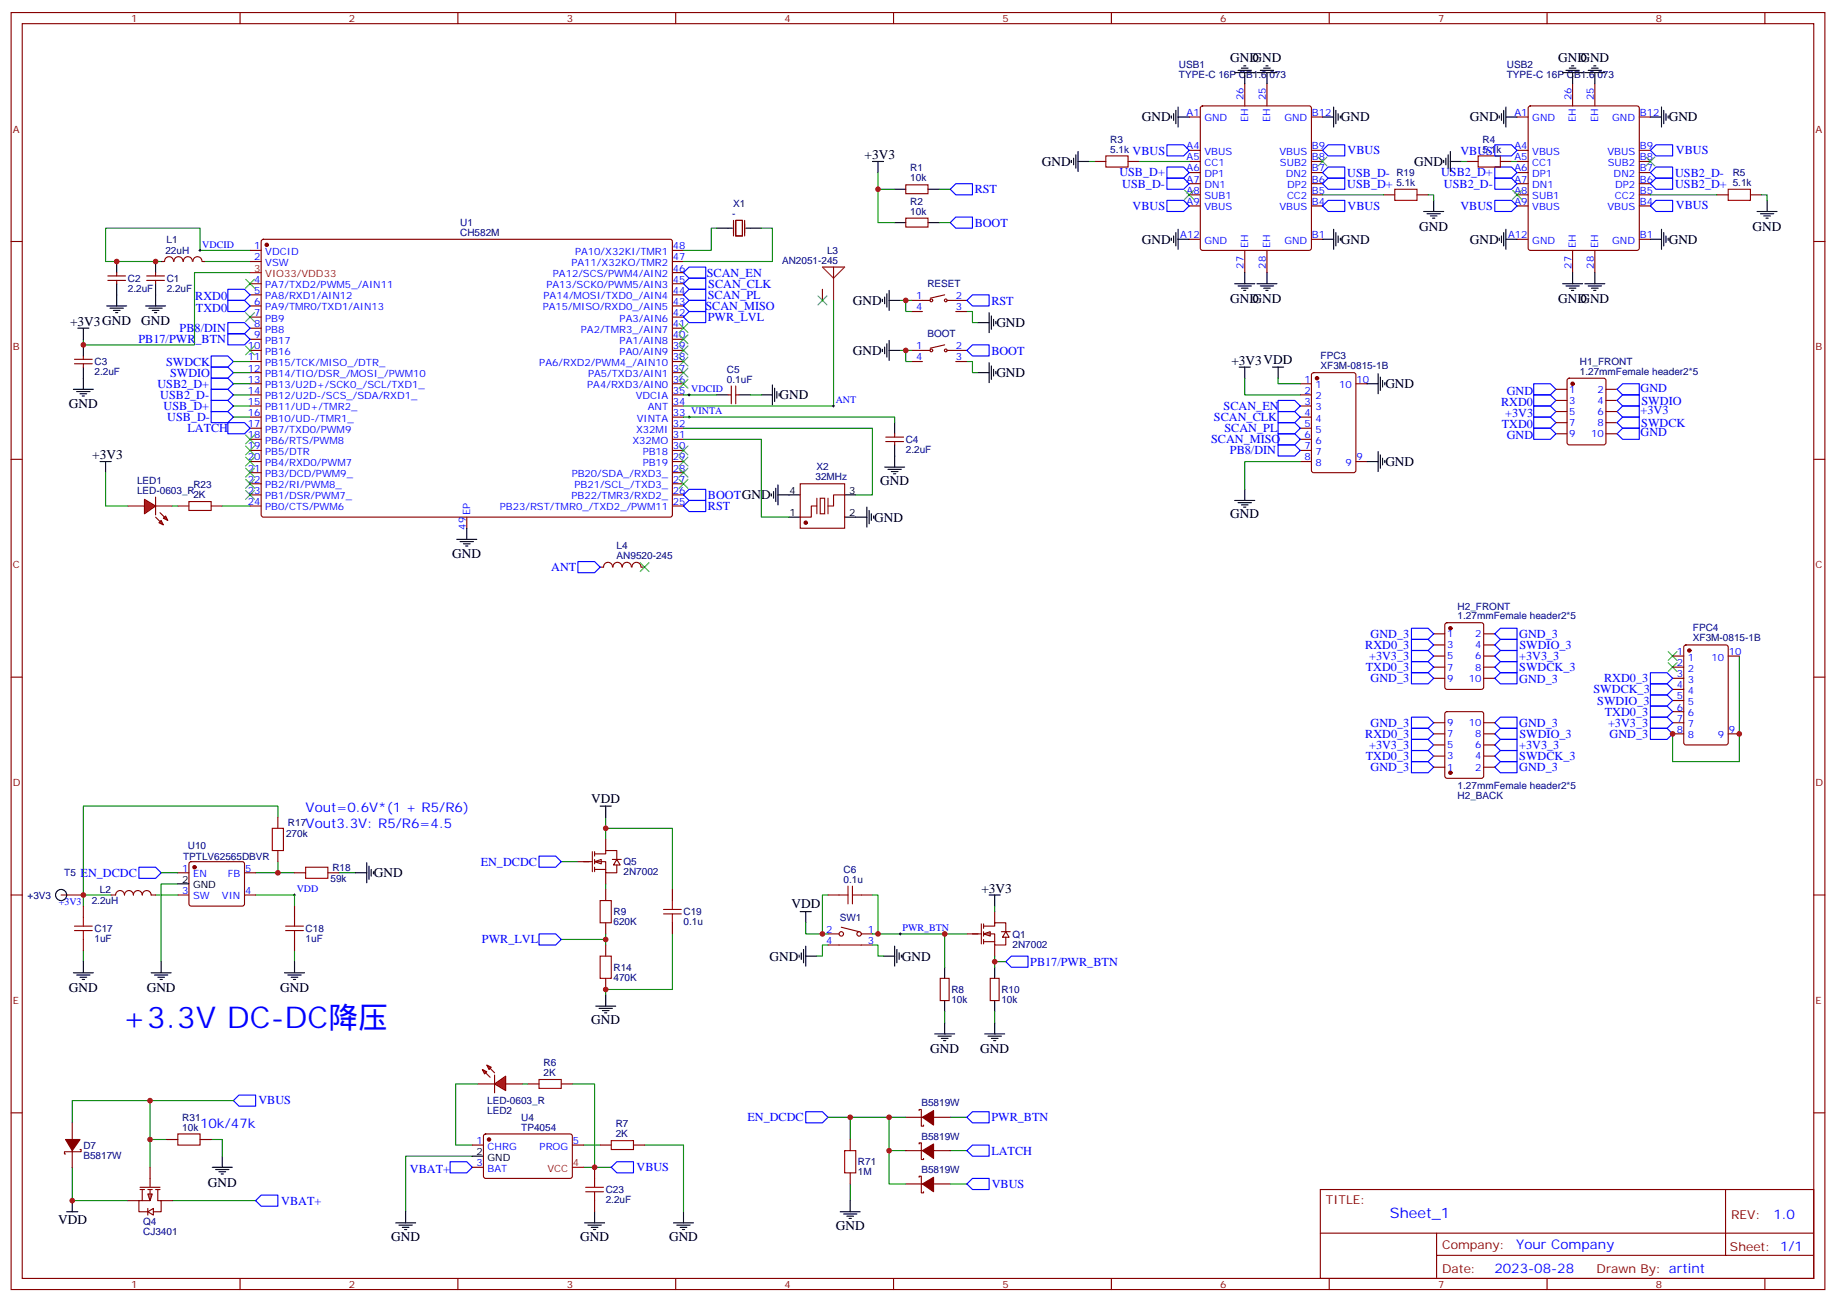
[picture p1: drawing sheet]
<svg xmlns="http://www.w3.org/2000/svg" width="583mm" height="413mm" viewBox="0 0 583 413" stroke-linecap="round" stroke-linejoin="round" font-family="sans-serif">
<defs><g id="words">
<text font-size="9.5" fill="#00f" x="38.8" y="326.4">+3.3V DC-DC降压</text>
<text font-size="4.6" fill="#00f" x="441.2" y="386.6">Sheet_1</text>
<g font-size="4.2">
<text x="390.5" y="19.8">GND</text>
<text x="397.6" y="19.8">GND</text>
<text x="494.6" y="19.8">GND</text>
<text x="501.6" y="19.8">GND</text>
<text x="362.5" y="38.6">GND</text>
<text x="425.6" y="38.6">GND</text>
<text x="466.5" y="38.5">GND</text>
<text x="529.7" y="38.6">GND</text>
<text x="274.5" y="50.6">+3V3</text>
<text x="330.7" y="52.7">GND</text>
<text x="448.9" y="52.7">GND</text>
<text x="362.5" y="77.4">GND</text>
<text x="425.6" y="77.4">GND</text>
<text x="450.5" y="73.2">GND</text>
<text x="466.5" y="77.3">GND</text>
<text x="529.7" y="77.4">GND</text>
<text x="556.3" y="73.2">GND</text>
<text x="270.8" y="96.7">GND</text>
<text x="390.5" y="96.1">GND</text>
<text x="397.6" y="96.1">GND</text>
<text x="494.6" y="96.1">GND</text>
<text x="501.6" y="96.1">GND</text>
<text x="22.2" y="103.5">+3V3GND</text>
<text x="44.8" y="103.2">GND</text>
<text x="316.3" y="103.8">GND</text>
<text x="270.8" y="112.6">GND</text>
<text x="316.3" y="119.7">GND</text>
<text x="390.9" y="115.8">+3V3VDD</text>
<text x="439.7" y="123.2">GND</text>
<text x="21.9" y="129.7">GND</text>
<text x="247.5" y="126.8">GND</text>
<text x="29.3" y="145.8">+3V3</text>
<text x="439.7" y="147.9">GND</text>
<text x="279.4" y="153.9">GND</text>
<text x="277.5" y="165.6">GND</text>
<text x="390.5" y="164.5">GND</text>
<text x="143.6" y="177.3">GND</text>
<text x="187.7" y="254.8">VDD</text>
<text x="118.7" y="278.4">GND</text>
<text x="311.5" y="283.4">+3V3</text>
<text x="251.3" y="288.3">VDD</text>
<text x="244.3" y="304.9">GND</text>
<text x="286.3" y="304.9">GND</text>
<text x="21.9" y="314.9">GND</text>
<text x="46.6" y="314.9">GND</text>
<text x="88.9" y="314.9">GND</text>
<text x="187.7" y="325">GND</text>
<text x="295.3" y="334.2">GND</text>
<text x="311.1" y="334.2">GND</text>
<text x="66" y="376.6">GND</text>
<text x="18.5" y="388.6">VDD</text>
<text x="124.2" y="393.8">GND</text>
<text x="184.1" y="393.8">GND</text>
<text x="212.4" y="393.8">GND</text>
<text x="265.3" y="390.3">GND</text>
</g>
<g font-size="4.2" fill="#00f">
<text x="97" y="257.6">Vout=0.6V*(1 + R5/R6)</text>
<text x="97" y="262.9">Vout3.3V: R5/R6=4.5</text>
<text x="63.5" y="358.2">10k/47k</text>
<text x="562.9" y="386.8">1.0</text>
<text x="481.3" y="396.4">Your Company</text>
<text x="474.4" y="404.2">2023-08-28</text>
</g>
<g font-size="3.9" fill="#00f">
<text x="359.5" y="49.1">VBUS</text>
<text x="427.7" y="48.9">VBUS</text>
<text x="463.6" y="49.1">VBUS</text>
<text x="532" y="48.9">VBUS</text>
<text x="355.3" y="56">USB_D+</text>
<text x="356.2" y="59.5">USB_D-</text>
<text x="427.7" y="59.6">USB_D+</text>
<text x="427.7" y="56.1">USB_D-</text>
<text x="457.4" y="56">USB2_D+</text>
<text x="458.3" y="59.5">USB2_D-</text>
<text x="531.7" y="59.6">USB2_D+</text>
<text x="531.7" y="56.1">USB2_D-</text>
<text x="309.4" y="61.4">RST</text>
<text x="309.4" y="72">BOOT</text>
<text x="359.5" y="66.7">VBUS</text>
<text x="427.7" y="66.6">VBUS</text>
<text x="463.6" y="66.7">VBUS</text>
<text x="532" y="66.5">VBUS</text>
<text x="224.4" y="87.8">SCAN_EN</text>
<text x="62" y="95.4">RXD0</text>
<text x="224.6" y="94.9">SCAN_PL</text>
<text x="224.8" y="91.4">SCAN_CLK</text>
<text x="62.2" y="98.9">TXD0</text>
<text x="223.9" y="98.4">SCAN_MISO</text>
<text x="224.7" y="102">PWR_LVL</text>
<text x="314.7" y="96.7">RST</text>
<text x="57" y="105.4">PB8/DIN</text>
<text x="43.9" y="108.9">PB17/PWR_BTN</text>
<text x="314.7" y="112.5">BOOT</text>
<text x="52.7" y="116">SWDCK</text>
<text x="54" y="119.6">SWDIO</text>
<text x="50" y="123">USB2_D+</text>
<text x="478.3" y="125.4">GND</text>
<text x="520.8" y="124.3">GND</text>
<text x="50.9" y="126.6">USB2_D-</text>
<text x="51.9" y="130.1">USB_D+</text>
<text x="388.4" y="130.2">SCAN_EN</text>
<text x="476.5" y="128.9">RXD0</text>
<text x="520.8" y="131.4">+3V3</text>
<text x="521.1" y="128.4">SWDIO</text>
<text x="53.1" y="133.7">USB_D-</text>
<text x="59.5" y="137.2">LATCH</text>
<text x="385.3" y="133.7">SCAN_CLK</text>
<text x="388.7" y="137.2">SCAN_PL</text>
<text x="476.7" y="135.9">TXD0</text>
<text x="477.8" y="132.4">+3V3</text>
<text x="521" y="135.5">SWDCK</text>
<text x="384.4" y="140.8">SCAN_MISO</text>
<text x="478.3" y="139.5">GND</text>
<text x="520.8" y="138.5">GND</text>
<text x="390.4" y="144.2">PB8/DIN</text>
<text x="224.7" y="158.4">BOOTGND</text>
<text x="224.7" y="161.9">RST</text>
<text x="175" y="181.3">ANT</text>
<text x="435.1" y="202.4">GND_3</text>
<text x="482.2" y="202.5">GND_3</text>
<text x="433.4" y="206">RXD0_3</text>
<text x="434.6" y="209.5">+3V3_3</text>
<text x="482.2" y="209.6">+3V3_3</text>
<text x="482.3" y="206">SWDIO_3</text>
<text x="433.5" y="213">TXD0_3</text>
<text x="482.2" y="213.1">SWDCK_3</text>
<text x="435.1" y="216.6">GND_3</text>
<text x="482.2" y="216.7">GND_3</text>
<text x="505.8" y="220.1">SWDCK_3</text>
<text x="509.2" y="216.6">RXD0_3</text>
<text x="507" y="223.7">SWDIO_3</text>
<text x="509.4" y="227.1">TXD0_3</text>
<text x="435.1" y="230.7">GND_3</text>
<text x="482.2" y="230.8">GND_3</text>
<text x="510.4" y="230.7">+3V3_3</text>
<text x="433.4" y="234.2">RXD0_3</text>
<text x="434.6" y="237.7">+3V3_3</text>
<text x="482.2" y="237.8">+3V3_3</text>
<text x="482.3" y="234.2">SWDIO_3</text>
<text x="510.9" y="234.2">GND_3</text>
<text x="433.5" y="241.2">TXD0_3</text>
<text x="435.1" y="244.8">GND_3</text>
<text x="482.2" y="244.9">GND_3</text>
<text x="482.2" y="241.4">SWDCK_3</text>
<text x="152.6" y="274.8">EN_DCDC</text>
<text x="25.6" y="278.3">EN_DCDC</text>
<text x="153" y="299.4">PWR_LVL</text>
<text x="327" y="306.6">PB17/PWR_BTN</text>
<text x="82" y="350.5">VBUS</text>
<text x="237.2" y="355.9">EN_DCDC</text>
<text x="314.7" y="356">PWR_BTN</text>
<text x="202" y="371.8">VBUS</text>
<text x="314.7" y="366.5">LATCH</text>
<text x="130.1" y="372.3">VBAT+</text>
<text x="314.8" y="377.2">VBUS</text>
<text x="89.3" y="382.4">VBAT+</text>
</g>
<g font-size="3.9" fill="#800">
<text x="420.9" y="382.2">TITLE:</text>
<text x="549.5" y="386.8">REV:</text>
<text x="457.8" y="396.4">Company:</text>
<text x="549.1" y="397">Sheet: 1/1</text>
<text x="457.8" y="404">Date:</text>
<text x="506.8" y="404.1">Drawn By: artint</text>
</g>
<g font-size="3.2" fill="#800">
<text x="41.6" y="7">1</text>
<text x="110.8" y="7">2</text>
<text x="179.9" y="7">3</text>
<text x="249.1" y="7">4</text>
<text x="318.2" y="7">5</text>
<text x="387.3" y="7">6</text>
<text x="456.5" y="7">7</text>
<text x="525.6" y="7">8</text>
<text x="4.1" y="42.1">A</text>
<text x="576.3" y="42.1">A</text>
<text x="4.1" y="111.2">B</text>
<text x="576.3" y="111.2">B</text>
<text x="4.1" y="180.4">C</text>
<text x="576.3" y="180.4">C</text>
<text x="4.1" y="249.5">D</text>
<text x="576.3" y="249.5">D</text>
<text x="4.1" y="318.7">E</text>
<text x="576.3" y="318.7">E</text>
<text x="41.6" y="408.8">1</text>
<text x="110.8" y="408.8">2</text>
<text x="179.9" y="408.8">3</text>
<text x="249.1" y="408.8">4</text>
<text x="318.2" y="408.8">5</text>
<text x="387.3" y="408.8">6</text>
<text x="456.5" y="408.8">7</text>
<text x="525.6" y="408.8">8</text>
</g>
<g font-size="3.2" fill="#000080">
<text x="374.2" y="21.7">USB1</text>
<text x="478.3" y="21.7">USB2</text>
<text x="374.2" y="24.8">TYPE-C 16P CB1.6 073</text>
<text x="478.3" y="24.8">TYPE-C 16P CB1.6 073</text>
<text x="352.4" y="45.3">R3</text>
<text x="470.6" y="45.3">R4</text>
<text x="352.4" y="48.4">5.1k</text>
<text x="470.6" y="48.4">5.1k</text>
<text x="288.9" y="57.6">10k</text>
<text x="288.9" y="54.4">R1</text>
<text x="443.2" y="59">5.1k</text>
<text x="443.2" y="55.9">R19</text>
<text x="550" y="59">5.1k</text>
<text x="550" y="55.9">R5</text>
<text x="232.8" y="65.7">X1</text>
<text x="288.9" y="65">R2</text>
<text x="146.1" y="71.7">U1</text>
<text x="232.4" y="68.9">-</text>
<text x="288.9" y="68.2">10k</text>
<text x="52.8" y="77.1">L1</text>
<text x="146.1" y="74.9">CH582M</text>
<text x="52.5" y="80.6">22uH</text>
<text x="248.2" y="83.7">AN2051-245</text>
<text x="262.5" y="80.6">L3</text>
<text x="40.6" y="89.5">C2</text>
<text x="52.9" y="89.5">C1</text>
<text x="40.6" y="92.6">2.2uF</text>
<text x="52.9" y="92.6">2.2uF</text>
<text x="294.4" y="91.2">RESET</text>
<text x="294.4" y="107.1">BOOT</text>
<text x="419.2" y="114">FPC3</text>
<text x="30" y="119.1">2.2uF</text>
<text x="30" y="115.9">C3</text>
<text x="230.7" y="118.2">C5</text>
<text x="419.2" y="117.2">XF3M-0815-1B</text>
<text x="501.5" y="119">1.27mmFemale header2*5</text>
<text x="501.5" y="115.9">H1_FRONT</text>
<text x="230.7" y="121.5">0.1uF</text>
<text x="287.5" y="143.8">2.2uF</text>
<text x="287.5" y="140.6">C4</text>
<text x="259.2" y="149.3">X2</text>
<text x="43.5" y="153.6">LED1</text>
<text x="61.4" y="155">R23</text>
<text x="258.9" y="152.5">32MHz</text>
<text x="43.5" y="156.7">LED-0603_R</text>
<text x="61.4" y="158.2">2K</text>
<text x="195.7" y="177.4">AN9520-245</text>
<text x="195.7" y="174.3">L4</text>
<text x="462.7" y="196.6">1.27mmFemale header2*5</text>
<text x="462.7" y="193.5">H2_FRONT</text>
<text x="537.4" y="203.6">XF3M-0815-1B</text>
<text x="537.4" y="200.4">FPC4</text>
<text x="462.7" y="250.6">1.27mmFemale header2*5</text>
<text x="462.7" y="253.7">H2_BACK</text>
<text x="91.4" y="262.3">R17</text>
<text x="59.6" y="269.3">U10</text>
<text x="90.8" y="265.8">270k</text>
<text x="58.1" y="272.9">TPTLV62565DBVR</text>
<text x="197.9" y="274.7">Q5</text>
<text x="20.4" y="278.1">T5</text>
<text x="104.9" y="279.9">59k</text>
<text x="105.5" y="276.4">R18</text>
<text x="197.9" y="277.8">2N7002</text>
<text x="267.8" y="280.2">0.1u</text>
<text x="267.8" y="277">C6</text>
<text x="8.7" y="285.2">+3V3</text>
<text x="29.1" y="287">2.2uH</text>
<text x="31.7" y="283.5">L2</text>
<text x="194.7" y="293.7">620K</text>
<text x="194.7" y="290.6">R9</text>
<text x="217" y="293.7">0.1u</text>
<text x="217" y="290.5">C19</text>
<text x="266.6" y="292.3">SW1</text>
<text x="30" y="299">1uF</text>
<text x="30" y="295.8">C17</text>
<text x="97" y="299">1uF</text>
<text x="97" y="295.8">C18</text>
<text x="321.4" y="297.6">Q1</text>
<text x="321.4" y="300.8">2N7002</text>
<text x="194.7" y="311.3">470K</text>
<text x="194.7" y="308.2">R14</text>
<text x="302" y="315.2">R8</text>
<text x="317.9" y="315.2">R10</text>
<text x="302" y="318.4">10k</text>
<text x="317.9" y="318.4">10k</text>
<text x="172.5" y="341.6">2K</text>
<text x="172.5" y="338.5">R6</text>
<text x="154.6" y="350.4">LED-0603_R</text>
<text x="154.6" y="353.6">LED2</text>
<text x="292.5" y="351.1">B5819W</text>
<text x="57.9" y="358.9">10k</text>
<text x="57.9" y="355.7">R31</text>
<text x="165.5" y="358.9">TP4054</text>
<text x="165.5" y="355.7">U4</text>
<text x="195.5" y="357.9">R7</text>
<text x="26.5" y="364.6">D7</text>
<text x="195.4" y="361">2K</text>
<text x="292.5" y="361.7">B5819W</text>
<text x="26.5" y="367.8">B5817W</text>
<text x="272.3" y="369.9">R71</text>
<text x="272.3" y="373.1">1M</text>
<text x="292.5" y="372.3">B5819W</text>
<text x="192.3" y="381.9">2.2uF</text>
<text x="192.3" y="378.7">C23</text>
<text x="45.4" y="388.7">Q4</text>
<text x="45.4" y="391.9">CJ3401</text>
</g>
<g font-size="3.2" fill="#00f">
<text x="394.8" y="31.9" transform="rotate(-90 394.8 31.9)">26</text>
<text x="401.8" y="31.9" transform="rotate(-90 401.8 31.9)">25</text>
<text x="498.8" y="31.9" transform="rotate(-90 498.8 31.9)">26</text>
<text x="505.9" y="31.9" transform="rotate(-90 505.9 31.9)">25</text>
<text x="376.6" y="36.8">A1</text>
<text x="382.3" y="38.6">GND</text>
<text x="396.2" y="38.7" transform="rotate(-90 396.2 38.7)">EH</text>
<text x="403.2" y="38.7" transform="rotate(-90 403.2 38.7)">EH</text>
<text x="407.7" y="38.6">GND</text>
<text x="416.5" y="36.8">B12</text>
<text x="480.7" y="36.8">A1</text>
<text x="486.4" y="38.6">GND</text>
<text x="500.2" y="38.7" transform="rotate(-90 500.2 38.7)">EH</text>
<text x="507.3" y="38.7" transform="rotate(-90 507.3 38.7)">EH</text>
<text x="511.8" y="38.6">GND</text>
<text x="520.5" y="36.8">B12</text>
<text x="376.6" y="47.4">A4</text>
<text x="416.5" y="47.4">B9</text>
<text x="480.7" y="47.4">A4</text>
<text x="520.5" y="47.4">B9</text>
<text x="376.6" y="50.9">A5</text>
<text x="382.3" y="52.7">CC1</text>
<text x="382.3" y="49.1">VBUS</text>
<text x="406.1" y="49.1">VBUS</text>
<text x="406.3" y="52.7">SUB2</text>
<text x="416.5" y="50.9">B8</text>
<text x="480.7" y="50.9">A5</text>
<text x="486.4" y="52.7">CC1</text>
<text x="486.4" y="49.1">VBUS</text>
<text x="510.2" y="49.1">VBUS</text>
<text x="510.4" y="52.7">SUB2</text>
<text x="520.5" y="50.9">B8</text>
<text x="376.6" y="58">A7</text>
<text x="376.6" y="54.4">A6</text>
<text x="382.3" y="59.7">DN1</text>
<text x="382.3" y="56.2">DP1</text>
<text x="408.1" y="56.2">DN2</text>
<text x="408.6" y="59.7">DP2</text>
<text x="416.5" y="54.4">B7</text>
<text x="416.5" y="58">B6</text>
<text x="480.7" y="58">A7</text>
<text x="480.7" y="54.4">A6</text>
<text x="486.4" y="59.7">DN1</text>
<text x="486.4" y="56.2">DP1</text>
<text x="512.2" y="56.2">DN2</text>
<text x="512.7" y="59.7">DP2</text>
<text x="520.5" y="54.4">B7</text>
<text x="520.5" y="58">B6</text>
<text x="376.6" y="65">A9</text>
<text x="376.6" y="61.5">A8</text>
<text x="382.3" y="63.3">SUB1</text>
<text x="408.5" y="63.3">CC2</text>
<text x="416.5" y="61.5">B5</text>
<text x="416.5" y="65">B4</text>
<text x="480.7" y="65">A9</text>
<text x="480.7" y="61.5">A8</text>
<text x="486.4" y="63.3">SUB1</text>
<text x="512.6" y="63.3">CC2</text>
<text x="520.5" y="61.5">B5</text>
<text x="520.5" y="65">B4</text>
<text x="382.3" y="66.8">VBUS</text>
<text x="406.1" y="66.8">VBUS</text>
<text x="486.4" y="66.8">VBUS</text>
<text x="510.2" y="66.8">VBUS</text>
<text x="374.6" y="75.6">A12</text>
<text x="382.3" y="77.4">GND</text>
<text x="407.7" y="77.4">GND</text>
<text x="416.5" y="75.6">B1</text>
<text x="478.7" y="75.6">A12</text>
<text x="486.4" y="77.4">GND</text>
<text x="511.8" y="77.4">GND</text>
<text x="520.5" y="75.6">B1</text>
<text x="64.2" y="78.6">VDCID</text>
<text x="80.7" y="79.1">1</text>
<text x="80.7" y="82.7">2</text>
<text x="84.2" y="80.9">VDCID</text>
<text x="182.5" y="80.9">PA10/X32KI/TMR1</text>
<text x="213.6" y="82.7">47</text>
<text x="213.6" y="79.1">48</text>
<text x="396.2" y="78.8" transform="rotate(-90 396.2 78.8)">EH</text>
<text x="403.2" y="78.8" transform="rotate(-90 403.2 78.8)">EH</text>
<text x="500.2" y="78.8" transform="rotate(-90 500.2 78.8)">EH</text>
<text x="507.3" y="78.8" transform="rotate(-90 507.3 78.8)">EH</text>
<text x="80.7" y="89.7">4</text>
<text x="84.2" y="84.4">VSW</text>
<text x="175.5" y="87.9">PA12/SCS/PWM4/AIN2</text>
<text x="181.4" y="84.4">PA11/X32KO/TMR2</text>
<text x="213.6" y="89.7">45</text>
<text x="213.6" y="86.2">46</text>
<text x="394.8" y="85.3" transform="rotate(-90 394.8 85.3)">27</text>
<text x="401.8" y="85.3" transform="rotate(-90 401.8 85.3)">28</text>
<text x="498.8" y="85.3" transform="rotate(-90 498.8 85.3)">27</text>
<text x="505.9" y="85.3" transform="rotate(-90 505.9 85.3)">28</text>
<text x="80.7" y="93.2">5</text>
<text x="84.2" y="91.5">PA7/TXD2/PWM5_/AIN11</text>
<text x="84.2" y="95">PA8/RXD1/AIN12</text>
<text x="172.5" y="95">PA14/MOSI/TXD0_/AIN4</text>
<text x="173.5" y="91.5">PA13/SCK0/PWM5/AIN3</text>
<text x="213.6" y="93.2">44</text>
<text x="290.8" y="95">1</text>
<text x="303.4" y="95">2</text>
<text x="80.7" y="96.8">6</text>
<text x="80.7" y="100.3">7</text>
<text x="84.2" y="98.5">PA9/TMR0/TXD1/AIN13</text>
<text x="172.3" y="98.5">PA15/MISO/RXD0_/AIN5</text>
<text x="213.6" y="100.3">42</text>
<text x="213.6" y="96.8">43</text>
<text x="290.8" y="98.5">4</text>
<text x="303.4" y="98.5">3</text>
<text x="80.7" y="103.8">8</text>
<text x="80.7" y="107.4">9</text>
<text x="84.2" y="102.1">PB9</text>
<text x="84.2" y="105.6">PB8</text>
<text x="184.4" y="105.6">PA2/TMR3_/AIN7</text>
<text x="196.7" y="102.1">PA3/AIN6</text>
<text x="213.6" y="107.4">40</text>
<text x="213.6" y="103.8">41</text>
<text x="78.7" y="110.9">10</text>
<text x="84.2" y="109.1">PB17</text>
<text x="84.2" y="112.6">PB16</text>
<text x="196.7" y="112.6">PA0/AIN9</text>
<text x="196.7" y="109.1">PA1/AIN8</text>
<text x="213.6" y="110.9">39</text>
<text x="290.8" y="110.9">1</text>
<text x="303.4" y="110.9">2</text>
<text x="78.7" y="114.4">11</text>
<text x="78.7" y="117.9">12</text>
<text x="84.2" y="116.2">PB15/TCK/MISO_/DTR_</text>
<text x="84.2" y="119.7">PB14/TIO/DSR_/MOSI_/PWM10</text>
<text x="171.2" y="116.2">PA6/RXD2/PWM4_/AIN10</text>
<text x="186.7" y="119.7">PA5/TXD3/AIN1</text>
<text x="213.6" y="117.9">37</text>
<text x="213.6" y="114.4">38</text>
<text x="290.8" y="114.4">4</text>
<text x="303.4" y="114.4">3</text>
<text x="78.7" y="121.5">13</text>
<text x="78.7" y="125">14</text>
<text x="84.2" y="123.2">PB13/U2D+/SCK0_/SCL/TXD1_</text>
<text x="186.4" y="123.2">PA4/RXD3/AIN0</text>
<text x="213.6" y="125">35 VDCID</text>
<text x="213.6" y="121.5">36</text>
<text x="414.1" y="121.5">1</text>
<text x="414.1" y="125">2</text>
<text x="417.6" y="123.2">1</text>
<text x="425.1" y="123.2">10</text>
<text x="430.6" y="121.5">10</text>
<text x="498.1" y="124.6">1</text>
<text x="507" y="124.6">2</text>
<text x="78.7" y="128.5">15</text>
<text x="84.2" y="126.8">PB12/U2D-/SCS_/SDA/RXD1_</text>
<text x="84.2" y="130.3">PB11/UD+/TMR2_</text>
<text x="201.8" y="126.8">VDCIA</text>
<text x="205.6" y="130.3">ANT</text>
<text x="213.6" y="128.5">34</text>
<text x="265.3" y="128">ANT</text>
<text x="414.1" y="128.5">3</text>
<text x="417.6" y="126.8">2</text>
<text x="417.6" y="130.3">3</text>
<text x="498.1" y="128.2">3</text>
<text x="498.1" y="131.7">5</text>
<text x="507" y="128.2">4</text>
<text x="507" y="131.7">6</text>
<text x="78.7" y="132">16</text>
<text x="78.7" y="135.6">17</text>
<text x="84.2" y="133.8">PB10/UD-/TMR1_</text>
<text x="84.2" y="137.3">PB7/TXD0/PWM9</text>
<text x="201.9" y="137.3">X32MI</text>
<text x="202.1" y="133.8">VINTA</text>
<text x="213.6" y="135.6">32</text>
<text x="213.6" y="132">33 VINTA</text>
<text x="414.1" y="132">4</text>
<text x="414.1" y="135.6">5</text>
<text x="417.6" y="133.8">4</text>
<text x="417.6" y="137.3">5</text>
<text x="498.1" y="135.2">7</text>
<text x="507" y="135.2">8</text>
<text x="78.7" y="139.1">18</text>
<text x="78.7" y="142.6">19</text>
<text x="84.2" y="140.9">PB6/RTS/PWM8</text>
<text x="200.7" y="140.9">X32MO</text>
<text x="213.6" y="142.6">30</text>
<text x="213.6" y="139.1">31</text>
<text x="414.1" y="139.1">6</text>
<text x="414.1" y="142.6">7</text>
<text x="417.6" y="140.9">6</text>
<text x="498.1" y="138.7">9</text>
<text x="505" y="138.7">10</text>
<text x="78.7" y="146.2">20</text>
<text x="78.7" y="149.7">21</text>
<text x="84.2" y="144.4">PB5/DTR</text>
<text x="84.2" y="147.9">PB4/RXD0/PWM7</text>
<text x="204" y="147.9">PB19</text>
<text x="204" y="144.4">PB18</text>
<text x="213.6" y="149.7">28</text>
<text x="213.6" y="146.2">29</text>
<text x="414.1" y="146.2">8</text>
<text x="417.6" y="144.4">7</text>
<text x="417.6" y="147.9">8</text>
<text x="427.1" y="147.9">9</text>
<text x="430.6" y="146.2">9</text>
<text x="78.7" y="153.2">22</text>
<text x="84.2" y="151.4">PB3/DCD/PWM9_</text>
<text x="84.2" y="155">PB2/RI/PWM8_</text>
<text x="181.5" y="151.4">PB20/SDA_/RXD3_</text>
<text x="182.3" y="155">PB21/SCL_/TXD3_</text>
<text x="213.6" y="153.2">27</text>
<text x="78.7" y="156.7">23</text>
<text x="78.7" y="160.3">24</text>
<text x="84.2" y="158.5">PB1/DSR/PWM7_</text>
<text x="181.4" y="158.5">PB22/TMR3/RXD2_</text>
<text x="213.6" y="160.3">25</text>
<text x="213.6" y="156.7">26</text>
<text x="84.2" y="162">PB0/CTS/PWM6</text>
<text x="149.2" y="163.4" transform="rotate(-90 149.2 163.4)">EP</text>
<text x="158.7" y="162">PB23/RST/TMR0_/TXD2_/PWM11</text>
<text x="147.8" y="168.2" transform="rotate(-90 147.8 168.2)">49</text>
<text x="459.3" y="202.2">1</text>
<text x="468.2" y="202.2">2</text>
<text x="459.3" y="205.8">3</text>
<text x="459.3" y="209.3">5</text>
<text x="468.2" y="205.8">4</text>
<text x="468.2" y="209.3">6</text>
<text x="532.3" y="207.9">1</text>
<text x="535.8" y="209.7">1</text>
<text x="543.2" y="209.7">10</text>
<text x="548.7" y="207.9">10</text>
<text x="459.3" y="212.8">7</text>
<text x="468.2" y="212.8">8</text>
<text x="532.3" y="211.4">2</text>
<text x="532.3" y="214.9">3</text>
<text x="535.8" y="213.2">2</text>
<text x="459.3" y="216.4">9</text>
<text x="466.2" y="216.4">10</text>
<text x="532.3" y="218.5">4</text>
<text x="535.8" y="216.7">3</text>
<text x="535.8" y="220.2">4</text>
<text x="532.3" y="222">5</text>
<text x="532.3" y="225.5">6</text>
<text x="535.8" y="223.8">5</text>
<text x="535.8" y="227.3">6</text>
<text x="459.3" y="234">7</text>
<text x="459.3" y="230.5">9</text>
<text x="466.2" y="230.5">10</text>
<text x="468.2" y="234">8</text>
<text x="532.3" y="229.1">7</text>
<text x="532.3" y="232.6">8</text>
<text x="535.8" y="230.8">7</text>
<text x="548.7" y="232.6">9</text>
<text x="459.3" y="237.5">5</text>
<text x="468.2" y="237.5">6</text>
<text x="535.8" y="234.4">8</text>
<text x="545.2" y="234.4">9</text>
<text x="459.3" y="244.6">1</text>
<text x="459.3" y="241.1">3</text>
<text x="468.2" y="244.6">2</text>
<text x="468.2" y="241.1">4</text>
<text x="57.8" y="276.7">1</text>
<text x="61.3" y="278.4">EN</text>
<text x="72.3" y="278.4">FB</text>
<text x="77.8" y="276.7">5</text>
<text x="18.6" y="287.2">+3V3</text>
<text x="57.8" y="283.7">3</text>
<text x="61.3" y="285.5">SW</text>
<text x="70.4" y="285.5">VIN</text>
<text x="77.8" y="283.7">4</text>
<text x="94.2" y="283.2">VDD</text>
<text x="262.2" y="299.6">4</text>
<text x="262.2" y="296.1">2</text>
<text x="275.5" y="299.6">3</text>
<text x="275.5" y="296.1">1</text>
<text x="286.5" y="295.6">PWR_BTN</text>
<text x="151.3" y="363.1">1</text>
<text x="154.8" y="364.9">CHRG</text>
<text x="171.3" y="364.9">PROG</text>
<text x="181.9" y="363.1">5</text>
<text x="151.3" y="370.2">3</text>
<text x="154.8" y="371.9">BAT</text>
</g>
<g font-size="3.2" fill="#f00">
<text x="80.7" y="86.2">3</text>
<text x="84.2" y="87.9">VIO33/VDD33</text>
<text x="173.8" y="371.9">VCC</text>
<text x="181.9" y="370.2">4</text>
</g>
<g font-size="3.2">
<text x="250.6" y="156.7">4</text>
<text x="269.5" y="156.7">3</text>
<text x="250.6" y="163.8">1</text>
<text x="269.5" y="163.8">2</text>
<text x="57.8" y="280.2">2</text>
<text x="61.3" y="282">GND</text>
<text x="151.3" y="366.6">2</text>
<text x="154.8" y="368.4">GND</text>
</g>
</g></defs>
<g fill="none" stroke="#870000" stroke-width=".35">
<path d="M3.5 4h575.8v405.3h-575.8zM7.1 7.5h568.6v398.3h-568.6zM76.2 4v3.5M145.3 4v3.5M214.5 4v3.5M283.6 4v3.5M352.8 4v3.5M421.9 4v3.5M491.1 4v3.5M560.2 4v3.5M377.5 37.1h3.5M381.2 33.8l.5-.2h33.9l.5 .2 .2 .5v44.5l-.3 .5-.4 .2h-33.9l-.5-.3-.2-.4v-44.5z"/>
<path d="M395.1 26.6v7M402.2 26.6v7M416.3 37.1h3.5M481.5 37.1h3.6M485.3 33.8l.5-.2h33.8l.5 .2 .2 .5v44.5l-.2 .5-.5 .2h-33.8l-.5-.3-.2-.4v-44.5zM499.2 26.6v7M506.2 26.6v7M520.3 37.1h3.6M287.5 58.7h7.1v2.8h-7.1zM347.5 51.3h3.5M358.1 51.3h3.5M377.5 58.3h3.5"/>
<path d="M377.5 54.8h3.5M377.5 51.3h3.5M377.5 47.7h3.5M416.3 58.3h3.5M416.3 54.8h3.5M416.3 51.3h3.5M416.3 47.7h3.5M465.7 51.3h3.5M476.2 51.3h3.6M481.5 58.3h3.6M481.5 54.8h3.6M481.5 51.3h3.6"/>
<path d="M481.5 47.7h3.6M520.3 58.3h3.6M520.3 54.8h3.6M520.3 51.3h3.6M520.3 47.7h3.6M3.5 76.7h3.6M79.4 79.5h3.5M83.1 76.2l.5-.2h129.4l.4 .7v87l-.7 .4h-129.4l-.4-.7v-86.7zM213.4 79.5h3.6M232.8 70v4.9M233.5 70h2.2v4.9h-2.2zM236.4 70v4.9"/>
<path d="M287.5 69.3h7.1v2.8h-7.1zM377.5 76h3.5M377.5 65.4h3.5M377.5 61.8h3.5M395.1 79.5v7M402.2 79.5v7M416.3 76h3.5M416.3 65.4h3.5M416.3 61.8h3.5M439.2 61.8h3.5M449.8 61.8h3.5M481.5 76h3.6"/>
<path d="M481.5 65.4h3.6M481.5 61.8h3.6M499.2 79.5v7M506.2 79.5v7M520.3 76h3.6M520.3 65.4h3.6M520.3 61.8h3.6M545 61.8h3.6M555.6 61.8h3.6M575.7 76.7h3.6M34.2 89h5.7M34.2 87.6h5.7"/>
<path d="M37 86.5v1.1M37 89v1.1M46.6 89h5.6M46.6 87.6h5.6M49.4 86.5v1.1M49.4 89v1.1M55.1 83a1.41 1.41 0 0 0-1.4-1.5 1.41 1.41 0 0 0-1.4 1.5h-1.1M55.2 83a1.41 1.41 0 0 1 1.4-1.5 1.41 1.41 0 0 1 1.5 1.5M58.2 83a1.41 1.41 0 0 1 1.4-1.5 1.41 1.41 0 0 1 1.4 1.5M61.3 83a1.41 1.41 0 0 1 1.4-1.5 1.41 1.41 0 0 1 1.4 1.5M64.2 83h1.1M79.4 83h3.5"/>
<path d="M79.4 90.1h3.5M79.4 93.6h3.5M79.4 97.1h3.5M213.4 83h3.6M213.4 90.1h3.6M213.4 93.6h3.6M213.4 97.1h3.6M213.4 86.5h3.6M289.3 95.4h6M289.3 98.9h3.5M299.9 93.6l-4.6 1.1M300.9 95.4h6"/>
<path d="M303.4 98.9h3.5M23.6 115.5h5.7M23.6 114.1h5.7M26.5 113v1.1M26.5 115.5v1M79.4 100.6h3.5M79.4 104.2h3.5M79.4 107.7h3.5M79.4 111.2h3.5M79.4 114.8h3.5M79.4 118.3h3.5M213.4 100.6h3.6"/>
<path d="M213.4 104.2h3.6M213.4 107.7h3.6M213.4 111.2h3.6M213.4 114.8h3.6M213.4 118.3h3.6M289.3 111.2h6M289.3 114.8h3.5M299.9 109.5l-4.6 1M300.9 111.2h6M303.4 114.8h3.5M79.4 121.8h3.5M79.4 125.3h3.5"/>
<path d="M79.4 128.9h3.5M79.4 132.4h3.5M79.4 135.9h3.5M79.4 139.5h3.5M213.4 121.8h3.6M213.4 125.3h3.6M213.4 128.9h3.6M213.4 132.4h3.6M213.4 135.9h3.6M213.4 139.5h3.6M231.1 125.3h1M232.1 122.5v5.7"/>
<path d="M233.5 125.3h1.1M233.5 122.5v5.7M281.2 138.7h5.6M284 137.7v1M493.9 123.6h3.5M493.9 127.1h3.5M493.9 130.6h3.5M493.9 134.2h3.5M493.9 137.7h3.5M497.7 120.3l.4-.2h11l.6 .4 .1 20-.5 .7h-11.2l-.6-.4-.1-20zM509.8 123.6h3.5M509.8 127.1h3.5"/>
<path d="M509.8 130.6h3.5M509.8 134.2h3.5M509.8 137.7h3.5M3.5 145.8h3.6M79.4 143h3.5M79.4 146.5h3.5M79.4 150h3.5M79.4 153.6h3.5M79.4 157.1h3.5M213.4 143h3.6M213.4 146.5h3.6M213.4 150h3.6"/>
<path d="M213.4 153.6h3.6M213.4 157.1h3.6M254 153.6h14.1v14.1h-14.1zM260.3 158.2h1.5v4.9h-1.5zM268.1 157.1h-3.5v3.5h-1.8M281.2 140.2h5.6M284 140.2v1M575.7 145.8h3.6M79.4 160.6h3.5M148.2 164.1v3.6M213.4 160.6h3.6M259.3 160.6h-1.8v3.5h-3.5"/>
<path d="M3.5 214.9h3.6M575.7 214.9h3.6M3.5 284.1h3.6M575.7 284.1h3.6M3.5 353.2h3.6M575.7 353.2h3.6M52.9 361.7h3.5M63.5 361.7h3.5M419.1 377.6h156.6v28.2h-156.6zM547.7 377.6v20.9M419.1 391.4h156.5M456 398.5h119.6"/>
<path d="M456 391.4v14.1M76.2 405.8v3.5M145.3 405.8v3.5M214.5 405.8v3.5M283.6 405.8v3.5M352.8 405.8v3.5M421.9 405.8v3.5M491.1 405.8v3.5M560.2 405.8v3.5"/>
<circle cx="295.6" cy="95.4" r=".44"/>
<circle cx="300.2" cy="95.4" r=".44"/>
<circle cx="295.6" cy="111.2" r=".44"/>
<circle cx="300.2" cy="111.2" r=".44"/>
</g>
<g fill="#870000" stroke="#870000" stroke-width=".35">
<circle cx="84.7" cy="77.7" r=".53"/>
<circle cx="255.8" cy="165.9" r=".53"/>
<circle cx="499.2" cy="121.8" r=".53"/>
</g>
<path d="M79.4 86.5h3.5" fill="none" stroke="#f00" stroke-width=".35"/>
<g fill="none" stroke="#000" stroke-width=".35">
<path d="M371.8 36.8v.7M372.5 36.1v2.1M373.2 35v4.3M373.9 37.1h3.6M373.9 34v6.3M391.9 23h6.4M393 22.3h4.2M394.1 21.6h2.1M394.8 20.9h.7M395.1 23v3.6M399 23h6.3M400 22.3h4.3"/>
<path d="M401.1 21.6h2.1M401.8 20.9h.7M402.2 23v3.6M419.8 37.1h3.5M423.3 34v6.3M424 35v4.3M424.7 36.1v2.1M425.4 36.8v.7M496 23h6.4M497.1 22.3h4.2M498.1 21.6h2.1M498.8 20.9h.7"/>
<path d="M499.2 23v3.6M503.1 23h6.3M504.1 22.3h4.3M505.2 21.6h2.1M505.9 20.9h.7M506.2 23v3.6M523.9 37.1h3.5M527.4 34v6.3M528.1 35v4.3M528.8 36.1v2.1M529.5 36.8v.7M276.9 51.3h3.6"/>
<path d="M278.7 51.3v3.5M340.1 50.9v.7M340.8 50.2v2.1M341.5 49.1v4.3M342.2 51.3h3.5M342.2 48.1v6.3M458.3 50.9v.7M459 50.2v2.1M459.7 49.1v4.3M460.4 51.3h3.5M460.4 48.1v6.3M227.5 72.4h5"/>
<path d="M236.7 72.4h5M284 60.1h3.5M284 70.7h3.5M294.6 60.1h3.5M294.6 70.7h3.5M371.8 75.6v.7M372.5 74.9v2.1M373.2 73.8v4.3M373.9 76h3.6M373.9 72.8v6.3M419.8 76h3.5M423.3 72.8v6.3"/>
<path d="M424 73.8v4.3M424.7 74.9v2.1M425.4 75.6v.7M451.9 67.1h6.4M453 67.8h4.2M454 68.5h2.1M454.7 69.3h.7M455.1 63.6v3.5M523.9 76h3.5M527.4 72.8v6.3M528.1 73.8v4.3M528.8 74.9v2.1"/>
<path d="M529.5 75.6v.7M557.7 67.1h6.4M558.8 67.8h4.2M559.9 68.5h2.1M560.6 69.3h.7M560.9 63.6v3.5M33.9 97.1h6.3M34.9 97.8h4.3M36 98.5h2.1M36.7 99.2h.7M37 83v3.5M37 90.1v7"/>
<path d="M46.2 97.1h6.4M47.3 97.8h4.2M48.3 98.5h2.1M49 99.2h.7M49.4 83v3.5M49.4 90.1v7M280.1 95v.7M280.8 94.3v2.1M281.5 93.2v4.3M282.2 95.4h3.6M282.2 92.2v6.3M314 99.2v6.4"/>
<path d="M391.9 90.1h6.4M393 90.8h4.2M394.1 91.5h2.1M394.8 92.2h.7M395.1 86.5v3.6M399 90.1h6.3M400 90.8h4.3M401.1 91.5h2.1M401.8 92.2h.7M402.2 86.5v3.6M496 90.1h6.4M497.1 90.8h4.2"/>
<path d="M498.1 91.5h2.1M498.8 92.2h.7M499.2 86.5v3.6M503.1 90.1h6.3M504.1 90.8h4.3M505.2 91.5h2.1M505.9 92.2h.7M506.2 86.5v3.6M24.7 104.2h3.5M26.5 104.2v3.5M26.5 109.5v3.5M26.5 116.5v7.1"/>
<path d="M280.1 110.9v.7M280.8 110.2v2.1M281.5 109.1v4.2M282.2 108.1v6.3M282.2 111.2h3.6M310.4 118.3h3.6M310.4 102.4h3.6M314 115.1v6.4M314.7 100.3v4.2M314.7 116.2v4.2M315.4 101.4v2.1M315.4 117.2v2.1"/>
<path d="M316.1 102.1v.7M316.1 117.9v.7M23.3 123.6h6.3M24.3 124.3h4.3M25.4 125h2.1M26.1 125.7h.7M227.5 125.3h3.6M234.6 125.3h3.5M241.7 125.3h3.5M245.2 122.2v6.3M245.9 123.2v4.3M246.6 124.3v2.1"/>
<path d="M247.3 125v.7M284 134.2v3.5M244.8 156.7v.7M245.5 156v2.2M246.2 155v4.2M246.9 157.1h7.1M246.9 153.9v6.4M268.1 157.1h3.5M280.8 148.3h6.4M281.9 149h4.2M282.9 149.7h2.1M283.6 150.4h.7"/>
<path d="M284 141.2v7.1M145 171.2h6.3M146 171.9h4.3M147.1 172.6h2.1M147.8 173.3h.7M148.2 167.7v3.5M250.5 164.1h3.5M268.1 164.1h7.1M275.2 161v6.3M275.9 162v4.3M276.6 163.1v2.1M277.3 163.8v.7"/>
<path d="M67.4 370.5h6.3M68.4 371.2h4.3M69.5 371.9h2.1M70.2 372.6h.7M70.6 367v3.5M21.2 384.6h3.5M22.9 381.1v3.5"/>
</g>
<path d="M259.3 158.2v4.9M262.8 158.2v4.9" fill="none" stroke="#871200" stroke-width=".35"/>
<g fill="none" stroke="#008700" stroke-width=".35">
<path d="M278.7 54.8v15.9h5.3M345.7 51.3h1.8M361.6 51.3h15.9M463.9 51.3h1.8M479.8 51.3h1.7M79.4 79.5h-15.9v-7.1h-30v10.6h17.7M227.5 72.4h-1.7v7.1h-8.8M241.7 72.4h3.5v10.6h-28.2M278.7 60.1h5.3M298.1 60.1h3.5M298.1 70.7h3.5M419.8 61.8h19.4"/>
<path d="M453.3 61.8h1.8v1.8M523.9 61.8h21.1M559.2 61.8h1.7v1.8M65.3 83h14.1M79.4 86.5h-17.7v23h-35.2v-1.8M285.8 95.4h3.5M287.5 95.4v3.5h1.8M306.9 98.9h1.8v3.5h1.7M74.1 114.8h5.3M74.1 118.3h5.3M285.8 111.2h3.5M287.5 111.2v3.6h1.8"/>
<path d="M306.9 114.8h1.8v3.5h1.7M74.1 125.3h5.3M74.1 121.8h5.3M74.1 128.9h5.3M74.1 132.4h5.3M217 139.5h24.7v24.6h8.8M217 135.9h59.9v21.2h-5.3M217 132.4h67v1.8M217 125.3h10.5M238.1 125.3h3.6M47.6 349.4h-24.7v7M74.1 349.4h-26.5v21.1"/>
<path d="M22.9 370.5v10.6h17.7M47.6 361.7h5.3M67 361.7h3.6v5.3M54.7 381.1h26.4"/>
</g>
<path d="M63.1 79.5h.8M63.5 79.1v.7M218.4 132.4h.7M218.4 125.3h.7M218.7 125v.7M218.7 132v.8" fill="none" stroke="#000" stroke-width=".32"/>
<g fill="none" stroke="#00f" stroke-width=".35">
<path d="M303.4 58.3h5.3v3.5h-5.3l-1.8-1.7zM370.4 56.6h5.3l1.8 1.7-1.8 1.8h-5.3zM370.4 53h5.3l1.8 1.8-1.8 1.8h-5.3zM419.8 58.3l1.8-1.7h5.3v3.5h-5.3zM421.6 53h5.3v3.6h-5.3l-1.8-1.8zM474.5 53h5.3l1.7 1.8-1.7 1.8h-5.3zM474.5 56.6h5.3l1.7 1.7-1.7 1.8h-5.3zM525.6 56.6h5.3v3.5h-5.3l-1.7-1.8zM525.6 53h5.3v3.6h-5.3l-1.7-1.8zM303.4 68.9h5.3v3.5h-5.3l-1.8-1.7zM72.3 91.8h5.3l1.8 1.8-1.8 1.8h-5.3zM72.3 95.4h5.3l1.8 1.7-1.8 1.8h-5.3z"/>
<path d="M217 93.6l1.7-1.8h5.3v3.6h-5.3zM217 90.1l1.7-1.8h5.3v3.5h-5.3zM217 97.1l1.7-1.7h5.3v3.5h-5.3zM218.7 84.8h5.3v3.5h-5.3l-1.7-1.8zM306.9 95.4l1.8-1.8h5.3v3.5h-5.3zM67 113h5.3l1.8 1.8-1.8 1.7h-5.3zM67 116.5h5.3l1.8 1.8-1.8 1.8h-5.3zM217 100.6l1.7-1.7h5.3v3.5h-5.3zM306.9 111.2l1.8-1.7h5.3v3.5h-5.3zM67 127.1h5.3l1.8 1.8-1.8 1.7h-5.3zM67 130.6h5.3l1.8 1.8-1.8 1.8h-5.3zM67 120.1h5.3l1.8 1.7-1.8 1.8h-5.3z"/>
<path d="M67 123.6h5.3l1.8 1.7-1.8 1.8h-5.3zM486.8 128.9h5.3l1.8 1.7-1.8 1.8h-5.3zM486.8 132.4h5.3l1.8 1.8-1.8 1.7h-5.3zM486.8 125.3h5.3l1.8 1.8-1.8 1.8h-5.3zM486.8 121.8h5.3l1.8 1.8-1.8 1.7h-5.3zM486.8 135.9h5.3l1.8 1.8-1.8 1.8h-5.3zM513.3 137.7l1.8-1.8h5.2v3.6h-5.2zM513.3 130.6l1.8-1.7h5.2v3.5h-5.2zM513.3 123.6l1.8-1.8h5.2v3.5h-5.2zM513.3 127.1l1.8-1.8h5.2v3.6h-5.2zM513.3 134.2l1.8-1.8h5.2v3.5h-5.2zM217 157.1l1.7-1.8h5.3v3.6h-5.3z"/>
<path d="M217 160.6l1.7-1.7h5.3v3.5h-5.3zM74.1 349.4l1.7-1.8h5.3v3.5h-5.3zM82.9 379.3h5.3v3.6h-5.3l-1.8-1.8z"/>
</g>
<path d="M351 49.5h7.1v3.5h-7.1zM469.2 49.5h7v3.5h-7zM442.7 60.1h7.1v3.5h-7.1zM548.6 60.1h7v3.5h-7zM56.4 359.9h7.1v3.6h-7.1z" fill="none" stroke="#a10000" stroke-width=".35"/>
<g fill="#fff" stroke="#870000" stroke-width=".35">
<path d="M46.9 379h1.4l-.7 2.1z"/>
<path d="M46.9 384.6l1.8-1v2.1z"/>
</g>
<g fill="none" stroke="#870000" stroke-width=".35">
<path d="M22.9 356.4v5.3M167.6 344.1h3.5M178.2 344.1h3.5M22.9 365.2v5.3M25.4 364.9h.4v.7h-5.3v.7h.3M44.4 376.9h6.4M44.4 377.6h1.5M45.2 377.6v3.5M46.9 377.6h1.4M47.6 377.6v3.5h-3.5M47.6 370.5v6.4M49.4 377.6h1.4"/>
<path d="M50.1 377.6v3.5h1.1v3.5h-2.5M149.9 363.5h3.6M149.9 370.5h3.6M153.7 360.1l.5-.2 27 .1 .5 .6-.1 13-.6 .5-27.1-.1-.4-.7v-12.7zM181.7 363.5h3.5M188.7 370.5v3.6M190.5 363.5h3.5M201.1 363.5h3.5M40.6 381.1h3.5M44.1 381.1v3.5h2.8M46.9 383.6v2.1M51.2 381.1h3.5"/>
<path d="M188.7 381.1v3.5"/>
</g>
<g fill="#870000" stroke="#870000" stroke-width=".35">
<path d="M20.8 361.7h4.6l-2.5 3.5z"/>
<circle cx="155.2" cy="361.7" r=".53"/>
</g>
<path d="M370.4 46h5.3l1.8 1.7-1.8 1.8h-5.3zM419.8 47.7l1.8-1.7h5.3v3.5h-5.3zM370.4 63.6h5.3l1.8 1.8-1.8 1.7h-5.3zM419.8 65.4l1.8-1.8h5.3v3.5h-5.3zM142.9 368.8h5.3l1.7 1.7-1.7 1.8h-5.3zM194 370.5l1.8-1.7h5.3v3.5h-5.3z" fill="none" stroke="#00f" stroke-width=".35"/>
<path d="M418.4 49.8l2.8 2.9M421.2 49.8l-2.8 2.9M376.1 60.4l2.8 2.9M378.9 60.4l-2.8 2.9" fill="none" stroke="#3c3" stroke-width=".35"/>
<path d="M151.7 344.1h-7.1v19.4h5.3M165.8 344.1h1.8M181.7 344.1h7v26.4M149.9 367h-21.1v17.6M185.2 363.5h5.3M185.2 370.5h8.8M204.6 363.5h12.4v21.1" fill="none" stroke="#008700" stroke-width=".35"/>
<path d="M171.1 342.7h7.1v2.8h-7.1zM185.9 378.3h5.7M185.9 376.9h5.7M188.7 374.1v2.8M188.7 378.3v2.8M194 362.1h7.1v2.8h-7.1z" fill="none" stroke="#a10000" stroke-width=".35"/>
<g fill="none" stroke="#000" stroke-width=".35">
<path d="M149.9 367h3.6M125.6 388.2h6.3M126.6 388.9h4.3M127.7 389.6h2.1M128.4 390.3h.7M128.8 384.6v3.6M185.6 388.2h6.3M186.6 388.9h4.3M187.7 389.6h2.1M188.4 390.3h.7M188.7 384.6v3.6M213.8 388.2h6.3"/>
<path d="M214.8 388.9h4.3M215.9 389.6h2.1M216.6 390.3h.7M217 384.6v3.6"/>
</g>
<path d="M181.7 370.5h3.5" fill="none" stroke="#f00" stroke-width=".35"/>
<g fill="#f00" stroke="#870000" stroke-width=".35">
<path d="M157 344.1l3.5-2.5v4.6z"/>
<path d="M157 341.2v5.7z"/>
</g>
<g fill="#870000" stroke="#870000" stroke-width=".35">
<path d="M155.6 339.1l1.4 1.4z"/>
<path d="M154.2 340.5l1.4 1.4z"/>
</g>
<g fill="#f00" stroke="#870000" stroke-width=".35">
<path d="M154.5 338.1l1.4 .7-.7 .7z"/>
<path d="M153.1 339.5l1.4 .7-.7 .7z"/>
</g>
<g fill="none" stroke="#870000" stroke-width=".35">
<path d="M88.2 259.4v3.5M56.4 277h3.6M60.2 273.7l.5-.2h16.2l.5 .2 .2 .5v12.7l-.2 .5-.5 .2h-16.2l-.5-.2-.2-.5v-12.7zM77.6 277h3.5M88.2 270v3.5M93.5 277h3.5M104.1 277h3.5M19.4 284.1h7.1M26.5 287.6v3.5M26.5 298.2v3.5M35.3 284.1h1.4a1.41 1.41 0 0 1 1.4-1.4 1.41 1.41 0 0 1 1.4 1.4 1.41 1.41 0 0 1 1.4-1.4 1.41 1.41 0 0 1 1.4 1.4 1.41 1.41 0 0 1 1.4-1.4 1.41 1.41 0 0 1 1.5 1.4 1.41 1.41 0 0 1 1.4-1.4 1.41 1.41 0 0 1 1.4 1.4h1.4M56.4 284.1h3.6"/>
<path d="M77.6 284.1h3.5M93.5 287.6v3.5M93.5 298.2v3.5M213.4 282.3v3.6M213.4 292.9v3.5M151.7 344.1h5.3M160.5 344.1h5.3"/>
</g>
<g fill="none" stroke="#000" stroke-width=".35">
<path d="M112.9 277h3.5M116.4 273.9v6.3M117.1 274.9v4.3M117.8 276v2.1M118.5 276.7v.7M56.4 280.6h3.6M23.3 308.8h6.3M24.3 309.5h4.3M25.4 310.2h2.1M26.1 310.9h.7M26.5 305.3v3.5M48 308.8h6.3"/>
<path d="M49 309.5h4.3M50.1 310.2h2.1M50.8 310.9h.7M51.2 305.3v3.5M90.3 308.8h6.4M91.4 309.5h4.2M92.4 310.2h2.1M93.1 310.9h.7M93.5 305.3v3.5"/>
<circle cx="19.4" cy="284.1" r="1.76"/>
</g>
<g fill="none" stroke="#008700" stroke-width=".35">
<path d="M88.2 259.4v-3.5h-61.7v31.7M192.3 259.4v7.1M51.2 277h5.2M81.1 277h12.4M88.2 273.5v3.5M107.6 277h5.3M178.2 273.5h5.2M192.3 262.9h21.1v19.4M26.5 284.1h8.8M49.4 284.1h7M56.4 280.6h-5.2v24.7M81.1 284.1h12.4v3.5"/>
<path d="M178.2 298.2h14.1M192.3 280.6v1.7M192.3 296.4v3.6M213.4 296.4v17.7h-21.1v1.7M26.5 301.7v3.6M93.5 301.7v3.6"/>
</g>
<g fill="none" stroke="#a10000" stroke-width=".35">
<path d="M86.4 262.9h3.6v7.1h-3.6zM97 275.3h7.1v3.5h-7.1zM23.6 295.4h5.7M23.6 294h5.7M26.5 291.1v2.9M26.5 295.4v2.8M90.7 295.4h5.6M90.7 294h5.6M93.5 291.1v2.9M93.5 295.4v2.8M210.6 290.1h5.7M210.6 288.7h5.7"/>
<path d="M213.4 285.9v2.8M213.4 290.1v2.8"/>
</g>
<path d="M26.1 284.1h.7M26.5 283.7v.7M93.1 284.1h.7M93.5 283.7v.7" fill="none" stroke="#000" stroke-width=".32"/>
<circle cx="61.7" cy="275.3" r=".53" fill="#870000" stroke="#870000" stroke-width=".35"/>
<path d="M44.1 275.3h5.3l1.8 1.7-1.8 1.8h-5.3zM171.1 271.7h5.3l1.8 1.8-1.8 1.8h-5.3z" fill="none" stroke="#00f" stroke-width=".35"/>
<g fill="#fff" stroke="#870000" stroke-width=".35">
<path d="M188.7 273.5l2.2-.7v1.4z"/>
<path d="M195.8 272.8l1 1.8h-2.1z"/>
</g>
<g fill="none" stroke="#870000" stroke-width=".35">
<path d="M183.4 273.5h4.6M188 270.3v6.4M188.7 271h3.6v-1h3.5v2.8M188.7 273.5h3.6v3.5h3.5v-2.4M188.7 276h3.6M188.7 270.3v1.4M188.7 272.8v1.4M188.7 275.3v1.4M192.3 266.5v3.5M192.3 277v3.6M194.4 272.8h2.8M192.3 282.3v3.6"/>
<path d="M192.3 292.9v3.5M192.3 300v3.5M262.8 300h14.1M262.8 296.4h3.5M267.1 294.3l5.6 1.4M273.4 296.4h3.5M192.3 310.6v3.5M298.4 310.6h2.9v7h-2.9zM287.5 354.6h5.3M291.7 352.5v-.3h.8v5.3h.7v-.4M296.3 354.6h5.3M269.9 361.7v3.5"/>
<path d="M269.9 372.3v3.5M287.5 365.2h5.3M287.5 375.8h5.3M291.7 363.1v-.3h.8v5.3h.7v-.4M291.7 373.7v-.4h.8v5.3h.7v-.3M296.3 365.2h5.3M296.3 375.8h5.3"/>
<circle cx="267.1" cy="296.4" r=".71"/>
<circle cx="272.7" cy="296.4" r=".71"/>
</g>
<g fill="none" stroke="#000" stroke-width=".35">
<path d="M190.5 255.9h3.5M192.3 255.9v3.5M254 289.4h3.5M255.8 289.4v3.5M189.1 319.4h6.3M192.3 315.8v3.6M253.6 303.1v.7M254.4 302.4v2.2M255.1 301.4v4.2M255.8 300.3v6.4M255.8 303.5h3.5M280.5 303.5h3.5"/>
<path d="M284 300.3v6.4M284.7 301.4v4.2M285.4 302.4v2.2M286.1 303.1v.7M299.9 307v3.6M299.9 317.6v3.5M190.1 320.1h4.3M191.2 320.8h2.1M191.9 321.5h.7M266.7 384.6h6.3M267.8 385.3h4.2M268.8 386h2.1"/>
<path d="M269.5 386.8h.7M269.9 381.1v3.5"/>
</g>
<path d="M190.5 285.9h3.5v7h-3.5zM190.5 303.5h3.5v7.1h-3.5zM268.1 365.2h3.5v7.1h-3.5z" fill="none" stroke="#a10000" stroke-width=".35"/>
<path d="M171.1 296.4h5.3l1.8 1.8-1.8 1.8h-5.3zM255.8 352.9h5.3l1.7 1.7-1.7 1.8h-5.3zM306.9 354.6l1.8-1.7h5.3v3.5h-5.3zM306.9 365.2l1.8-1.7h5.3v3.5h-5.3zM306.9 375.8l1.8-1.7h5.3v3.5h-5.3z" fill="none" stroke="#00f" stroke-width=".35"/>
<path d="M255.8 292.9v3.5h7M262.8 300h-1.7v3.5h-1.8M276.9 300h1.8v3.5h1.8M262.8 354.6h19.4M269.9 354.6v7.1M287.5 354.6h-5.3v21.2h5.3M301.6 354.6h5.3M269.9 375.8v5.3M282.2 365.2h5.3M301.6 365.2h5.3M301.6 375.8h5.3" fill="none" stroke="#008700" stroke-width=".35"/>
<g fill="#870000" stroke="#870000" stroke-width=".35">
<path d="M292.8 365.2l3.5-2.1v4.6z"/>
<path d="M292.8 375.8l3.5-2.1v4.6z"/>
<path d="M292.8 354.6l3.5-2.1v4.6z"/>
</g>
<g fill="#fff" stroke="#870000" stroke-width=".35">
<path d="M312.2 296.4l2.1-.7v1.4z"/>
<path d="M319.3 295.7l1 1.8h-2.1z"/>
</g>
<g fill="none" stroke="#870000" stroke-width=".35">
<path d="M261.1 91.8v3.6M261.1 84.8h7M264.6 84.8v3.5M416.5 118.5l.5-.2h12.7l.6 .4 .1 30.6-.5 .7h-12.9l-.7-.4v-30.6zM412.7 121.8h3.6M412.7 125.3h3.6M412.7 128.9h3.6M412.7 132.4h3.6M412.7 135.9h3.6M412.7 139.5h3.6M430.4 121.8h3.5M412.7 143h3.6"/>
<path d="M412.7 146.5h3.6M430.4 146.5h3.5M458.8 197.9l.5-.2h11l.6 .4 .1 20-.5 .7h-11.2l-.6-.4-.1-20zM455.1 201.2h3.5M455.1 204.7h3.5M455.1 208.2h3.5M455.1 211.8h3.5M455.1 215.3h3.5M471 201.2h3.5M471 204.7h3.5M471 208.2h3.5M471 211.8h3.5"/>
<path d="M471 215.3h3.5M530.9 208.2h3.6M530.9 211.8h3.6M530.9 215.3h3.6M530.9 218.8h3.6M534.7 204.9l.5-.2h12.7l.6 .4 .1 30.7-.5 .6-12.9 .1-.7-.5v-30.6zM548.6 208.2h3.5M455.1 229.4h3.5M455.1 232.9h3.5M455.1 240h3.5M455.1 236.5h3.5M458.8 226.1l.5-.2h11l.6 .4 .1 20-.5 .7-11.2 .1-.6-.5-.1-20z"/>
<path d="M471 229.4h3.5M471 232.9h3.5M471 240h3.5M471 236.5h3.5M530.9 222.4h3.6M530.9 225.9h3.6M530.9 229.4h3.6M530.9 232.9h3.6M548.6 232.9h3.5M455.1 243.5h3.5M471 243.5h3.5M262.8 284.1h3.5"/>
<path d="M273.4 284.1h3.5M306.9 296.4h4.6M311.5 293.3v6.3M312.2 294h3.5v-1.1h3.6v2.8M312.2 296.4h3.5v3.6h3.6v-2.5M312.2 298.9h3.5M312.2 293.3v1.4M312.2 295.7v1.4M312.2 298.2v1.4M315.7 289.4v3.5M315.7 300v3.5M317.9 295.7h2.8"/>
<path d="M314.3 310.6h2.8v7h-2.8z"/>
</g>
<g fill="none" stroke="#000" stroke-width=".35">
<path d="M475.9 36.8v.7M476.6 36.1v2.1M477.3 35v4.3M478 34v6.3M478 37.1h3.5M475.9 75.6v.7M476.6 74.9v2.1M477.3 73.8v4.3M478 76h3.5M478 72.8v6.3M393.3 116.5h3.6M395.1 116.5v3.6"/>
<path d="M403.9 116.5h3.6M405.7 116.5v3.6M437.4 118.6v6.4M438.1 119.7v4.2M433.9 121.8h3.5M438.9 120.8v2.1M439.6 121.5v.7M391.9 158.9h6.4M393 159.6h4.2M395.1 155.3v3.6M433.9 146.5h3.5M437.4 143.3v6.4"/>
<path d="M438.1 144.4v4.2M438.9 145.5v2.1M439.6 146.2v.7M394.1 160.3h2.1M394.8 161h.7M314 284.1h3.5M315.7 284.1v3.5M315.7 307v3.6M315.7 317.6v3.5M296.7 328.2h6.3M297.7 328.9h4.3M298.8 329.6h2.1"/>
<path d="M299.5 330.3h.7M299.9 324.7v3.5M312.6 328.2h6.3M313.6 328.9h4.3M314.7 329.6h2.1M315.4 330.3h.7M315.7 324.7v3.5"/>
</g>
<g fill="none" stroke="#008700" stroke-width=".35">
<path d="M264.6 95.4v33.5h-47.6M395.1 120.1v5.2h17.6M405.7 120.1v1.7h7M412.7 146.5h-17.6v8.8M552.1 208.2v33.6h-21.2v-8.9M262.8 284.1h-1.7v12.3M276.9 296.4h23v10.6M276.9 284.1h1.8v12.3M299.9 296.4h7M315.7 287.6v1.8M315.7 303.5v3.5M315.7 305.3h3.6"/>
<path d="M299.9 321.1v3.6M315.7 321.1v3.6"/>
</g>
<path d="M285.4 296.4h.7M285.8 296.1v.7" fill="none" stroke="#000" stroke-width=".32"/>
<g fill="none" stroke="#00f" stroke-width=".35">
<path d="M474.5 46h5.3l1.7 1.7-1.7 1.8h-5.3zM525.6 46h5.3v3.5h-5.3l-1.7-1.8zM474.5 63.6h5.3l1.7 1.8-1.7 1.7h-5.3zM523.9 65.4l1.7-1.8h5.3v3.5h-5.3zM72.3 102.4h5.3l1.8 1.8-1.8 1.7h-5.3zM72.3 105.9h5.3l1.8 1.8-1.8 1.8h-5.3zM72.3 134.2h5.3l1.8 1.7-1.8 1.8h-5.3zM405.7 127.1h5.3l1.7 1.8-1.7 1.7h-5.3zM405.7 130.6h5.3l1.7 1.8-1.7 1.8h-5.3zM405.7 134.2h5.3l1.7 1.7-1.7 1.8h-5.3zM405.7 137.7h5.3l1.7 1.8-1.7 1.7h-5.3zM405.7 141.2h5.3l1.7 1.8-1.7 1.7h-5.3z"/>
<path d="M448 199.4h5.3l1.8 1.8-1.8 1.8h-5.3zM476.2 199.4h5.3v3.6h-5.3l-1.7-1.8zM448 213.5h5.3l1.8 1.8-1.8 1.8h-5.3zM448 203h5.3l1.8 1.7-1.8 1.8h-5.3zM448 210h5.3l1.8 1.8-1.8 1.7h-5.3zM448 206.5h5.3l1.8 1.7-1.8 1.8h-5.3zM474.5 211.8l1.7-1.8h5.3v3.5h-5.3zM474.5 204.7l1.7-1.7h5.3v3.5h-5.3zM474.5 208.2l1.7-1.7h5.3v3.5h-5.3zM474.5 215.3l1.7-1.8h5.3v3.6h-5.3zM523.9 213.5h5.3l1.7 1.8-1.7 1.8h-5.3zM523.9 217.1h5.3l1.7 1.7-1.7 1.8h-5.3z"/>
<path d="M448 234.7h5.3l1.8 1.8-1.8 1.7h-5.3zM448 238.2h5.3l1.8 1.8-1.8 1.8h-5.3zM448 231.2h5.3l1.8 1.7-1.8 1.8h-5.3zM448 227.6h5.3l1.8 1.8-1.8 1.8h-5.3zM474.5 236.5l1.7-1.8h5.3v3.5h-5.3zM474.5 229.4l1.7-1.8h5.3v3.6h-5.3zM474.5 240l1.7-1.8h5.3v3.6h-5.3zM476.2 231.2h5.3v3.5h-5.3l-1.7-1.8zM523.9 224.1h5.3l1.7 1.8-1.7 1.7h-5.3zM523.9 227.6h5.3l1.7 1.8-1.7 1.8h-5.3zM523.9 231.2h5.3l1.7 1.7-1.7 1.8h-5.3zM523.9 220.6h5.3l1.7 1.8-1.7 1.7h-5.3z"/>
<path d="M448 241.8h5.3l1.8 1.7-1.8 1.8h-5.3zM474.5 243.5l1.7-1.7h5.3v3.5h-5.3zM319.3 305.3l1.7-1.8h5.3v3.5h-5.3z"/>
</g>
<g fill="none" stroke="#3c3" stroke-width=".35">
<path d="M522.5 49.8l2.8 2.9M525.3 49.8l-2.8 2.9M480.1 60.4l2.9 2.9M483 60.4l-2.9 2.9M78 88.7l2.8 2.8M78 99.2l2.8 2.9M80.8 88.7l-2.8 2.8M80.8 99.2l-2.8 2.9M259.6 93.9l2.9 2.9M262.5 93.9l-2.9 2.9M78 109.8l2.8 2.8M80.8 109.8l-2.8 2.8"/>
<path d="M215.5 116.9l2.9 2.8M215.5 113.3l2.9 2.9M215.5 102.8l2.9 2.8M215.5 106.3l2.9 2.8M215.5 109.8l2.9 2.8M218.4 116.9l-2.9 2.8M218.4 113.3l-2.9 2.9M218.4 102.8l-2.9 2.8M218.4 106.3l-2.9 2.8M218.4 109.8l-2.9 2.8M78 138l2.8 2.9M80.8 138l-2.8 2.9"/>
<path d="M215.5 120.4l2.9 2.8M218.4 120.4l-2.9 2.8M78 141.6l2.8 2.8M78 145.1l2.8 2.8M78 148.6l2.8 2.8M78 152.2l2.8 2.8M78 155.7l2.8 2.8M80.8 141.6l-2.8 2.8M80.8 145.1l-2.8 2.8M80.8 148.6l-2.8 2.8M80.8 152.2l-2.8 2.8M80.8 155.7l-2.8 2.8"/>
<path d="M215.5 152.2l2.9 2.8M215.5 148.6l2.9 2.8M215.5 145.1l2.9 2.8M215.5 141.6l2.9 2.8M218.4 152.2l-2.9 2.8M218.4 148.6l-2.9 2.8M218.4 145.1l-2.9 2.8M218.4 141.6l-2.9 2.8M529.5 210.4l2.8 2.8M529.5 206.8l2.8 2.9M532.3 210.4l-2.8 2.8M532.3 206.8l-2.8 2.9"/>
</g>
<g fill="#870000" stroke="#870000" stroke-width=".35">
<circle cx="418" cy="120.1" r=".53"/>
<circle cx="460.4" cy="199.4" r=".53"/>
<circle cx="536.2" cy="206.5" r=".53"/>
<circle cx="460.4" cy="245.3" r=".53"/>
</g>
<path d="M261.1 84.8l3.5 3.5M264.6 88.3v7.1M268.1 84.8l-3.5 3.5" fill="none" stroke="#8c2424" stroke-width=".35"/>
<path d="M266.3 284.1h2.9M269.2 281.3v5.6M270.6 281.3v5.6M270.6 284.1h2.8" fill="none" stroke="#a10000" stroke-width=".35"/>
<g fill="#f00" stroke="#870000" stroke-width=".35">
<path d="M45.9 158.5l3.5 2.1-3.5 2.5z"/>
<path d="M49.4 157.8v5.6z"/>
</g>
<g fill="#870000" stroke="#870000" stroke-width=".35">
<path d="M49.4 164.1l1.4 1.5z"/>
<path d="M50.8 162.7l1.4 1.4z"/>
</g>
<g fill="#f00" stroke="#870000" stroke-width=".35">
<path d="M51.2 165.2l.7 1.4-1.5-.7z"/>
<path d="M51.9 164.5l.7-.7 .7 1.4z"/>
</g>
<path d="M40.6 160.6h5.3M49.4 160.6h5.3M56.4 160.6h3.6M67 160.6h3.6M191.6 180a1.41 1.41 0 0 1 1.4-1.5 1.41 1.41 0 0 1 1.4 1.5M194.6 180a1.41 1.41 0 0 1 1.4-1.5 1.41 1.41 0 0 1 1.4 1.5M197.6 180a1.41 1.41 0 0 1 1.4-1.5 1.41 1.41 0 0 1 1.4 1.5M200.6 180a1.41 1.41 0 0 1 1.4-1.5 1.41 1.41 0 0 1 1.4 1.5M190.5 180h1.1M203.6 180h1" fill="none" stroke="#870000" stroke-width=".35"/>
<path d="M60 159.2h7v2.8h-7z" fill="none" stroke="#a10000" stroke-width=".35"/>
<path d="M31.7 146.5h3.6M33.5 146.5v3.5" fill="none" stroke="#000" stroke-width=".35"/>
<path d="M33.5 150v10.6h7.1M54.7 160.6h1.7M70.6 160.6h8.8" fill="none" stroke="#008700" stroke-width=".35"/>
<path d="M203.2 178.6l2.8 2.8M206 178.6l-2.8 2.8" fill="none" stroke="#3c3" stroke-width=".35"/>
<path d="M264.2 128.9h.7M264.6 128.5v.7" fill="none" stroke="#000" stroke-width=".32"/>
<path d="M183.4 178.3h5.3l1.8 1.7-1.8 1.8h-5.3z" fill="none" stroke="#00f" stroke-width=".35"/>
<g fill="#c00">
<circle cx="49.4" cy="83" r=".88"/>
<circle cx="37" cy="83" r=".88"/>
<circle cx="26.5" cy="109.5" r=".88"/>
<circle cx="287.5" cy="95.4" r=".88"/>
<circle cx="287.5" cy="111.2" r=".88"/>
<circle cx="278.7" cy="60.1" r=".88"/>
<circle cx="47.6" cy="361.7" r=".88"/>
<circle cx="47.6" cy="349.4" r=".88"/>
<circle cx="22.9" cy="381.1" r=".88"/>
<circle cx="188.7" cy="370.5" r=".88"/>
<circle cx="26.5" cy="284.1" r=".88"/>
<circle cx="88.2" cy="277" r=".88"/>
<circle cx="192.3" cy="262.9" r=".88"/>
<circle cx="192.3" cy="314.1" r=".88"/>
<circle cx="192.3" cy="298.2" r=".88"/>
<circle cx="282.2" cy="365.2" r=".88"/>
<circle cx="269.9" cy="354.6" r=".88"/>
<circle cx="282.2" cy="354.6" r=".88"/>
<circle cx="299.9" cy="296.4" r=".88"/>
<circle cx="315.7" cy="305.3" r=".88"/>
<circle cx="261.1" cy="296.4" r=".88"/>
<circle cx="278.7" cy="296.4" r=".88"/>
<circle cx="552.1" cy="232.9" r=".88"/>
<circle cx="530.9" cy="232.9" r=".88"/>
</g>
<use href="#words"/>
</svg>
